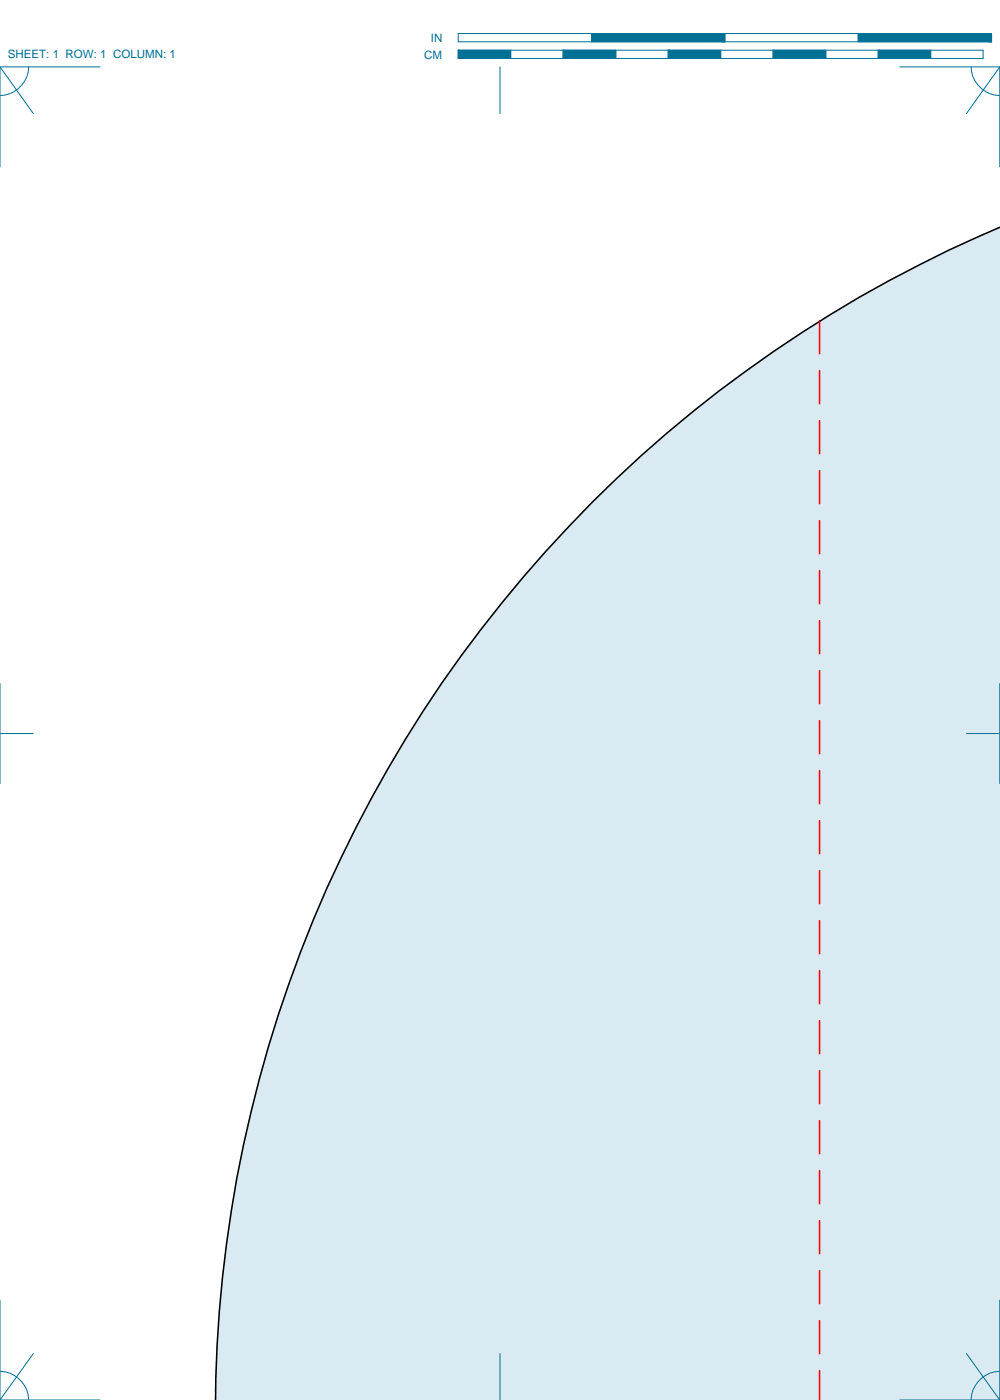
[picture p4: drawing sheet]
<svg xmlns="http://www.w3.org/2000/svg" width="190mm" height="267mm" viewBox="0 0 190 267" stroke-linecap="round" stroke-linejoin="round" font-family="sans-serif">
<defs><g id="words">
<g font-size="2.2" fill="#007095">
<text x="1.5" y="11.1">SHEET: 1 ROW: 1 COLUMN: 1</text>
<text x="80.8" y="11.2">CM</text>
<text x="82.1" y="8">IN</text>
</g>
</g></defs>
<!-- layer: 41 SHADE FB -->
<g fill="#d9eaf3" stroke="#d9eaf3" stroke-width=".19">
<path d="M190 43.5l.5-.2v.2z"/>
<path d="M150.8 64.6l5.3-3.4v3.4z"/>
<path d="M184.2 46.1l6.3-2.6v2.6zM184.2 46.1l6.3-2.6h-.5zM190 43.5h.5z"/>
<path d="M178.4 48.8l12.1-2.7v2.7zM178.4 48.8l12.1-2.7h-6.3zM184.2 46.1h6.3z"/>
<path d="M172.7 51.7l17.8-2.8v2.8zM172.7 51.7l17.8-2.8-12.1-.1zM178.4 48.8h12.1v.1z"/>
<path d="M167.1 54.7l23.4-2.8v2.8zM167.1 54.7l23.4-2.8-17.8-.2zM172.7 51.7h17.8v.2z"/>
<path d="M161.6 57.9l28.9-2.9v2.9zM161.6 57.9l28.9-2.9-23.4-.3zM167.1 54.7h23.4v.3z"/>
<path d="M156.1 61.2l34.4-2.9v2.9zM156.1 61.2l34.4-2.9-28.9-.4zM161.6 57.9h28.9v.4z"/>
<path d="M145.5 68.2h10.6l-5.3-3.6zM150.8 64.6h5.3v3.6z"/>
<path d="M140.4 71.9h15.7l-10.6-3.7zM145.5 68.2h10.6v3.7z"/>
<path d="M135.3 75.8h20.8l-15.7-3.9zM140.4 71.9h15.7v3.9z"/>
<path d="M130.3 79.8h25.8l-20.8-4zM135.3 75.8h20.8v4z"/>
<path d="M125.5 83.9h30.6l-25.8-4.1zM130.3 79.8h25.8v4.1z"/>
<path d="M120.7 88.1h35.4l-30.6-4.2zM125.5 83.9h30.6v4.2z"/>
<path d="M116.1 92.5h40l-35.4-4.4zM120.7 88.1h35.4v4.4z"/>
<path d="M111.6 96.9h44.5l-40-4.4zM116.1 92.5h40v4.4z"/>
<path d="M111.6 96.9l-4.4 4.6h48.9zM111.6 96.9h44.5v4.6z"/>
<path d="M107.2 101.5l-4.3 4.7h53.2zM107.2 101.5h48.9v4.7z"/>
<path d="M102.9 106.2l-4.2 4.8h57.4zM102.9 106.2h53.2v4.8z"/>
<path d="M98.7 111l-4 5h61.4zM98.7 111h57.4v5z"/>
<path d="M190.5 69.1v51.8h-34.4zM156.1 61.2v59.7l34.4-51.8zM156.1 61.2h34.4v7.9z"/>
<path d="M94.7 116l-3.9 4.9h65.3zM94.7 116h61.4v4.9z"/>
<path d="M156.1 125.4l34.4-3.9v3.9zM156.1 120.9v4.5l34.4-3.9zM156.1 120.9h34.4v.6z"/>
<path d="M90.8 120.9l-3.8 5.2h69.1zM90.8 120.9h65.3v5.2z"/>
<path d="M156.1 131.3l34.4-4v4zM156.1 125.4v5.9l34.4-4zM156.1 125.4h34.4v1.9z"/>
<path d="M87 126.1l-3.6 5.2h72.7zM87 126.1h69.1v5.2z"/>
<path d="M156.1 136.6l34.4-3.5v3.5zM156.1 131.3v5.3l34.4-3.5zM156.1 131.3h34.4v1.8z"/>
<path d="M83.4 131.3l-3.5 5.3h76.2zM83.4 131.3h72.7v5.3z"/>
<path d="M156.1 142l34.4-3.6v3.6zM156.1 136.6v5.4l34.4-3.6zM156.1 136.6h34.4v1.8z"/>
<path d="M79.9 136.6l-3.4 5.4h79.6zM79.9 136.6h76.2v5.4z"/>
<path d="M156.1 147.5l34.4-3.7v3.7zM156.1 142v5.5l34.4-3.7zM156.1 142h34.4v1.8z"/>
<path d="M76.5 142l-3.2 5.5h82.8zM76.5 142h79.6v5.5z"/>
<path d="M156.1 150.8l34.4-2.2v2.2zM156.1 147.5v3.3l34.4-2.2zM156.1 147.5h34.4v1.1z"/>
<path d="M73.3 147.5l-1.8 3.3h84.6zM73.3 147.5h82.8v3.3z"/>
<path d="M156.1 153l34.4-1.9v1.9zM156.1 150.8v2.2l34.4-1.9zM156.1 150.8h34.4v.3z"/>
<path d="M71.5 150.8l-1.3 2.2h85.9zM71.5 150.8h84.6v2.2z"/>
<path d="M156.1 158.7l34.4-4.9v4.9zM156.1 153v5.7l34.4-4.9zM156.1 153h34.4v.8z"/>
<path d="M70.2 153l-2.9 5.7h88.8zM70.2 153h85.9v5.7z"/>
<path d="M156.1 164.4l34.4-5v5zM156.1 158.7v5.7l34.4-5zM156.1 158.7h34.4v.7z"/>
<path d="M67.3 158.7l-2.8 5.7h91.6zM67.3 158.7h88.8v5.7z"/>
<path d="M156.1 170.2l34.4-5v5zM156.1 164.4v5.8l34.4-5zM156.1 164.4h34.4v.8z"/>
<path d="M64.5 164.4l-2.7 5.8h94.3zM64.5 164.4h91.6v5.8z"/>
<path d="M61.8 170.2l-2.4 5.9h96.7zM61.8 170.2h94.3v5.9z"/>
<path d="M59.4 176.1l-2.4 5.8h99.1zM59.4 176.1h96.7v5.8z"/>
<path d="M57 181.9l-2.1 6.1h101.2zM57 181.9h99.1v6.1z"/>
<path d="M54.9 188l-2.1 6h103.3zM54.9 188h101.2v6z"/>
<path d="M156.1 200.1l34.4-26v26zM156.1 170.2v29.9l34.4-26zM156.1 170.2h34.4v3.9z"/>
<path d="M52.8 194l-1.8 6.1h105.1zM52.8 194h103.3v6.1z"/>
<path d="M156.1 206.2l34.4-5.3v5.3zM156.1 200.1v6.1l34.4-5.3zM156.1 200.1h34.4v.8z"/>
<path d="M51 200.1l-1.8 6.1h106.9zM51 200.1h105.1v6.1z"/>
<path d="M156.1 212.3l34.4-5.3v5.3zM156.1 206.2v6.1l34.4-5.3zM156.1 206.2h34.4v.8z"/>
<path d="M49.2 206.2l-1.5 6.1h108.4zM49.2 206.2h106.9v6.1z"/>
<path d="M156.1 218.6l34.4-5.5v5.5zM156.1 212.3v6.3l34.4-5.5zM156.1 212.3h34.4v.8z"/>
<path d="M47.7 212.3l-1.4 6.3h109.8zM47.7 212.3h108.4v6.3z"/>
<path d="M156.1 224.8l34.4-5.4v5.4zM156.1 218.6v6.2l34.4-5.4zM156.1 218.6h34.4v.8z"/>
<path d="M46.3 218.6l-1.2 6.2h111zM46.3 218.6h109.8v6.2z"/>
<path d="M156.1 231.1l34.4-5.5v5.5zM156.1 224.8v6.3l34.4-5.5zM156.1 224.8h34.4v.8z"/>
<path d="M45.1 224.8l-1.1 6.3h112.1zM45.1 224.8h111v6.3z"/>
<path d="M156.1 237.4l34.4-5.5v5.5zM156.1 231.1v6.3l34.4-5.5zM156.1 231.1h34.4v.8z"/>
<path d="M44 231.1l-.9 6.3h113zM44 231.1h112.1v6.3z"/>
<path d="M156.1 243.3l34.4-5.2v5.2zM156.1 237.4v5.9l34.4-5.2zM156.1 237.4h34.4v.7z"/>
<path d="M43.1 237.4l-.7 6.3h113.7zM43.1 237.4h113v6.3z"/>
<path d="M42.4 243.7l-.6 6.3h114.3zM42.4 243.7h113.7v6.3z"/>
<path d="M41.8 250l-.4 6.3h114.7zM41.8 250h114.3v6.3z"/>
<path d="M41.4 256.3l-.3 6.4h115zM41.4 256.3h114.7v6.4z"/>
<path d="M156.1 264.3l34.4-14.9v14.9zM156.1 243.3v21l34.4-14.9zM156.1 243.3h34.4v6.1z"/>
<path d="M156.1 266.7l34.4-1.8v1.8zM156.1 264.3v2.4l34.4-1.8zM156.1 264.3h34.4v.6z"/>
<path d="M113.8 266.7h42.3v-4zM41.1 262.7h115l-42.3 4zM41.1 262.7v4h72.7z"/>
</g>
<!-- layer: 01 CUT -->
<path d="M190.5 43.3a245.1 245.1 0 0 0-149.4 223.4" fill="none" stroke="#000" stroke-width=".3"/>
<!-- layer: 02 SCORE -->
<g fill="none" stroke="#f00" stroke-width=".3">
<path d="M156.1 61.2v6.2M156.1 70.6v6.4M156.1 80.1v6.4M156.1 89.7v6.3M156.1 99.2v6.3M156.1 108.7v6.4M156.1 118.2v6.4M156.1 127.8v6.3M156.1 137.3v6.3M156.1 146.8v6.4M156.1 156.3v6.4M156.1 165.9v6.3"/>
<path d="M156.1 175.4v6.3M156.1 184.9v6.4M156.1 194.4v6.4M156.1 204v6.3M156.1 213.5v6.3M156.1 223v6.4M156.1 232.5v6.4M156.1 242.1v6.3M156.1 251.6v6.3M156.1 261.1v5.6"/>
</g>
<!-- layer: 22 TILED -->
<g fill="none" stroke="#007095" stroke-width=".19">
<path d="M0 12.7l6.3 8.9M5.5 12.7a5.6 5.6 0 0 1-5.5 5.5M19 12.7h-19v19.1M87.3 6.4h101.6v1.6h-101.6zM87.3 9.6h100v1.5h-100zM95.2 12.7v8.9M97.3 9.6v1.5M107.3 9.6v1.5M112.7 6.4v1.6M117.3 9.6v1.5M127.3 9.6v1.5M137.3 9.6v1.5"/>
<path d="M138.1 6.4v1.6M147.3 9.6v1.5M157.3 9.6v1.5M163.5 6.4v1.6M167.3 9.6v1.5M171.4 12.7h19.1v19.1M177.3 9.6v1.5M185 12.7a5.6 5.6 0 0 0 5.5 5.5M190.5 12.7l-6.4 8.9M0 139.7h6.3M0 130.2v19.1M184.1 139.7h6.4"/>
<path d="M190.5 130.2v19.1M0 247.7v19h19M6.3 257.9l-6.3 8.8M95.2 257.9v8.8M184.1 257.9l6.4 8.8M190.5 247.7v19h-19.1M0 261.2a5.6 5.6 0 0 1 5.5 5.5M190.5 261.2a5.6 5.6 0 0 0-5.5 5.5"/>
</g>
<g fill="#007095" stroke="#007095" stroke-width=".19">
<path d="M163.5 6.4v1.6h25.4zM163.5 6.4h25.4v1.6z"/>
<path d="M112.7 6.4v1.6h25.4zM112.7 6.4h25.4v1.6z"/>
<path d="M167.3 9.6v1.5h10zM167.3 9.6h10v1.5z"/>
<path d="M147.3 9.6v1.5h10zM147.3 9.6h10v1.5z"/>
<path d="M127.3 9.6v1.5h10zM127.3 9.6h10v1.5z"/>
<path d="M107.3 9.6v1.5h10zM107.3 9.6h10v1.5z"/>
<path d="M87.3 9.6v1.5h10zM87.3 9.6h10v1.5z"/>
</g>
<use href="#words"/>
</svg>
